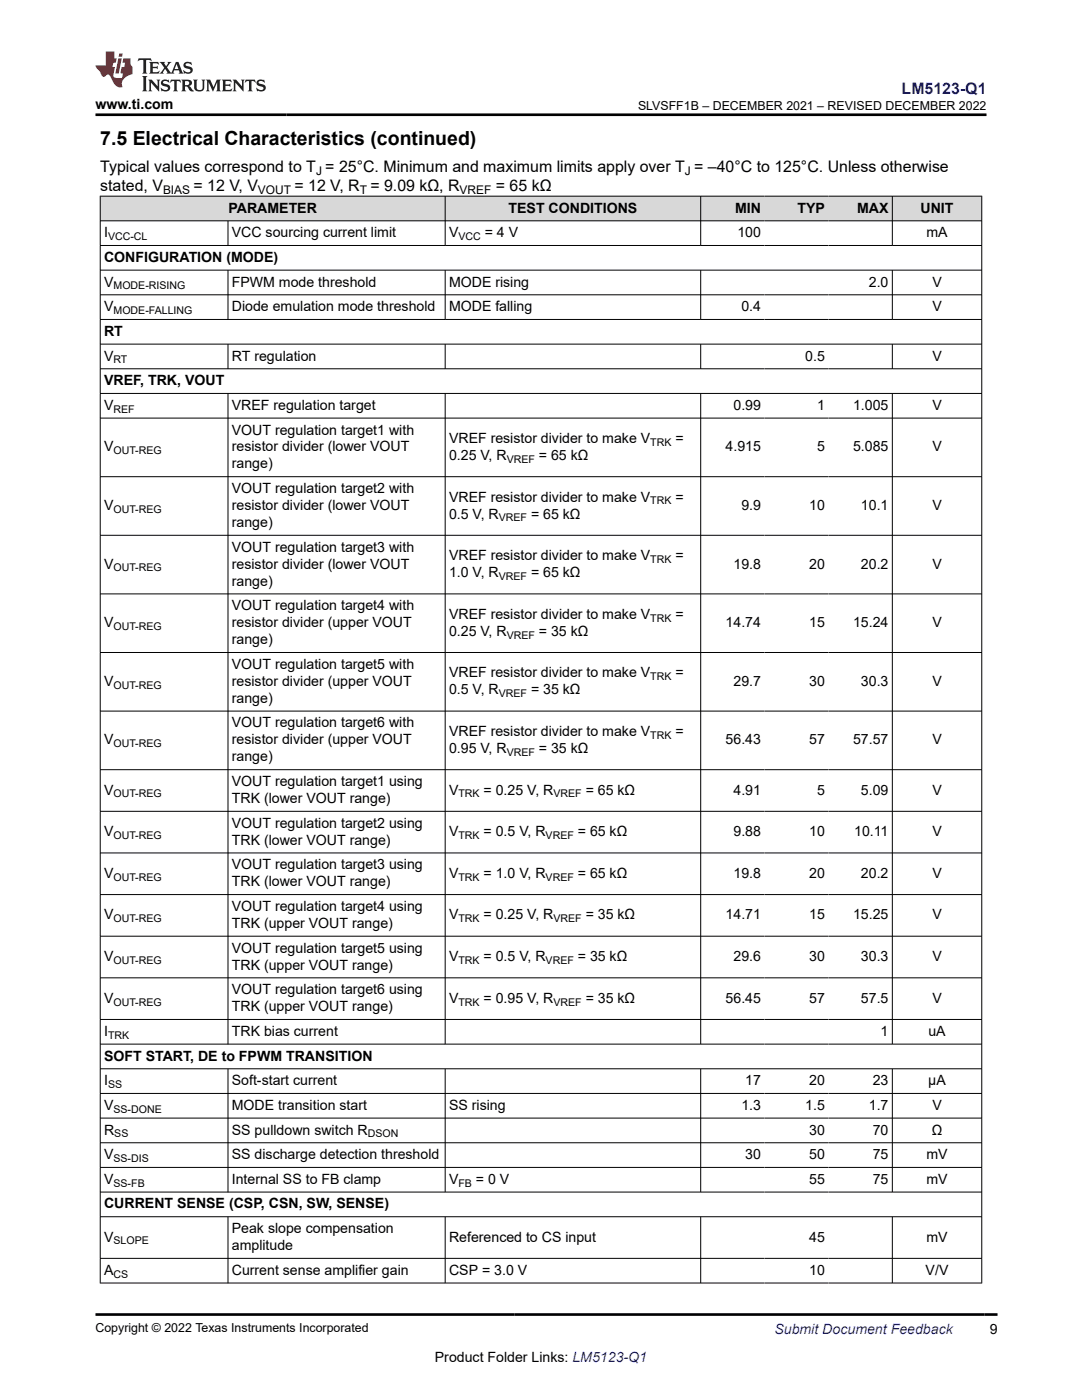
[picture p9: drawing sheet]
<svg xmlns="http://www.w3.org/2000/svg" width="216mm" height="279mm" viewBox="0 0 216 279" stroke-linecap="round" stroke-linejoin="round" font-family="sans-serif">
<defs><g id="words">
<text font-size="3.9" x="20" y="28.8">7.5 Electrical Characteristics (continued)</text>
<text font-size="3.2" fill="#00f" x="179.9" y="18.7">LM5123-Q1</text>
<g font-size="3.2">
<text x="20" y="34.3">Typical values correspond to T = 25°C. Minimum and maximum limits apply over T = –40°C to 125°C. Unless otherwise</text>
<text x="20" y="38.1">stated, V</text>
<text x="38.6" y="38.1">= 12 V, V</text>
<text x="58.8" y="38.1">= 12 V, R = 9.09 kΩ, R</text>
<text x="99" y="38.1">= 65 kΩ</text>
</g>
<g font-size="2.8">
<text x="19" y="21.8">www.ti.com</text>
<text x="20.8" y="47.3">I</text>
<text x="45.6" y="42.4">PARAMETER</text>
<text x="46.3" y="47.3">VCC sourcing current limit</text>
<text x="89.6" y="47.3">V</text>
<text x="96.7" y="47.3">= 4 V</text>
<text x="101.5" y="42.4">TEST CONDITIONS</text>
<text x="146.7" y="42.4">MIN</text>
<text x="147.1" y="47.3">100</text>
<text x="159.1" y="42.4">TYP</text>
<text x="171" y="42.4">MAX</text>
<text x="183.7" y="42.4">UNIT</text>
<text x="184.9" y="47.3">mA</text>
<text x="20.8" y="52.3">CONFIGURATION (MODE)</text>
<text x="20.8" y="57.2">V</text>
<text x="46.3" y="57.2">FPWM mode threshold</text>
<text x="89.6" y="57.2">MODE rising</text>
<text x="173.4" y="57.2">2.0</text>
<text x="186" y="57.2">V</text>
<text x="20.8" y="62.1">V</text>
<text x="46.3" y="62.1">Diode emulation mode threshold</text>
<text x="89.6" y="62.1">MODE falling</text>
<text x="147.9" y="62.1">0.4</text>
<text x="186" y="62.1">V</text>
<text x="20.8" y="67">RT</text>
<text x="20.8" y="72">V</text>
<text x="46.3" y="72">RT regulation</text>
<text x="160.7" y="72">0.5</text>
<text x="186" y="72">V</text>
<text x="20.8" y="76.9">VREF, TRK, VOUT</text>
<text x="20.8" y="81.8">V</text>
<text x="46.3" y="81.8">VREF regulation target</text>
<text x="146.4" y="81.8">0.99</text>
<text x="163" y="81.8">1</text>
<text x="170.2" y="81.8">1.005</text>
<text x="186" y="81.8">V</text>
<text x="46.3" y="86.7">VOUT regulation target1 with</text>
<text x="89.6" y="88.4">VREF resistor divider to make V</text>
<text x="134.8" y="88.4">=</text>
<text x="20.8" y="90.1">V</text>
<text x="46.3" y="90.1">resistor divider (lower VOUT</text>
<text x="46.3" y="93.5">range)</text>
<text x="89.6" y="91.8">0.25 V, R</text>
<text x="107.5" y="91.8">= 65 kΩ</text>
<text x="144.8" y="90.1">4.915</text>
<text x="163" y="90.1">5</text>
<text x="170.2" y="90.1">5.085</text>
<text x="186" y="90.1">V</text>
<text x="20.8" y="101.8">V</text>
<text x="46.3" y="98.4">VOUT regulation target2 with</text>
<text x="46.3" y="101.8">resistor divider (lower VOUT</text>
<text x="89.6" y="100.1">VREF resistor divider to make V</text>
<text x="134.8" y="100.1">=</text>
<text x="147.9" y="101.8">9.9</text>
<text x="161.5" y="101.8">10</text>
<text x="171.8" y="101.8">10.1</text>
<text x="186" y="101.8">V</text>
<text x="46.3" y="105.2">range)</text>
<text x="89.6" y="103.5">0.5 V, R</text>
<text x="106" y="103.5">= 65 kΩ</text>
<text x="20.8" y="113.5">V</text>
<text x="46.3" y="110.1">VOUT regulation target3 with</text>
<text x="46.3" y="113.5">resistor divider (lower VOUT</text>
<text x="89.6" y="111.8">VREF resistor divider to make V</text>
<text x="134.8" y="111.8">=</text>
<text x="146.4" y="113.5">19.8</text>
<text x="161.5" y="113.5">20</text>
<text x="171.8" y="113.5">20.2</text>
<text x="186" y="113.5">V</text>
<text x="46.3" y="116.9">range)</text>
<text x="89.6" y="115.2">1.0 V, R</text>
<text x="106" y="115.2">= 65 kΩ</text>
<text x="20.8" y="125.2">V</text>
<text x="46.3" y="121.8">VOUT regulation target4 with</text>
<text x="46.3" y="125.2">resistor divider (upper VOUT</text>
<text x="89.6" y="123.5">VREF resistor divider to make V</text>
<text x="134.8" y="123.5">=</text>
<text x="144.8" y="125.2">14.74</text>
<text x="161.5" y="125.2">15</text>
<text x="170.2" y="125.2">15.24</text>
<text x="186" y="125.2">V</text>
<text x="46.3" y="128.6">range)</text>
<text x="89.6" y="126.9">0.25 V, R</text>
<text x="107.5" y="126.9">= 35 kΩ</text>
<text x="20.8" y="136.9">V</text>
<text x="46.3" y="133.5">VOUT regulation target5 with</text>
<text x="46.3" y="136.9">resistor divider (upper VOUT</text>
<text x="89.6" y="135.2">VREF resistor divider to make V</text>
<text x="134.8" y="135.2">=</text>
<text x="146.4" y="136.9">29.7</text>
<text x="161.5" y="136.9">30</text>
<text x="171.8" y="136.9">30.3</text>
<text x="186" y="136.9">V</text>
<text x="46.3" y="140.3">range)</text>
<text x="89.6" y="138.6">0.5 V, R</text>
<text x="106" y="138.6">= 35 kΩ</text>
<text x="20.8" y="148.6">V</text>
<text x="46.3" y="145.2">VOUT regulation target6 with</text>
<text x="46.3" y="148.6">resistor divider (upper VOUT</text>
<text x="89.6" y="146.9">VREF resistor divider to make V</text>
<text x="134.8" y="146.9">=</text>
<text x="144.8" y="148.6">56.43</text>
<text x="161.5" y="148.6">57</text>
<text x="170.2" y="148.6">57.57</text>
<text x="186" y="148.6">V</text>
<text x="46.3" y="152">range)</text>
<text x="89.6" y="150.3">0.95 V, R</text>
<text x="107.5" y="150.3">= 35 kΩ</text>
<text x="20.8" y="158.6">V</text>
<text x="46.3" y="156.9">VOUT regulation target1 using</text>
<text x="46.3" y="160.3">TRK (lower VOUT range)</text>
<text x="89.6" y="158.6">V</text>
<text x="96.5" y="158.6">= 0.25 V, R</text>
<text x="116.9" y="158.6">= 65 kΩ</text>
<text x="146.4" y="158.6">4.91</text>
<text x="163" y="158.6">5</text>
<text x="171.8" y="158.6">5.09</text>
<text x="186" y="158.6">V</text>
<text x="20.8" y="166.9">V</text>
<text x="46.3" y="165.2">VOUT regulation target2 using</text>
<text x="89.6" y="166.9">V</text>
<text x="96.5" y="166.9">= 0.5 V, R</text>
<text x="115.3" y="166.9">= 65 kΩ</text>
<text x="146.4" y="166.9">9.88</text>
<text x="161.5" y="166.9">10</text>
<text x="170.4" y="166.9">10.11</text>
<text x="186" y="166.9">V</text>
<text x="46.3" y="168.6">TRK (lower VOUT range)</text>
<text x="46.3" y="173.5">VOUT regulation target3 using</text>
<text x="20.8" y="175.2">V</text>
<text x="46.3" y="176.9">TRK (lower VOUT range)</text>
<text x="89.6" y="175.2">V</text>
<text x="96.5" y="175.2">= 1.0 V, R</text>
<text x="115.3" y="175.2">= 65 kΩ</text>
<text x="146.4" y="175.2">19.8</text>
<text x="161.5" y="175.2">20</text>
<text x="171.8" y="175.2">20.2</text>
<text x="186" y="175.2">V</text>
<text x="20.8" y="183.5">V</text>
<text x="46.3" y="181.8">VOUT regulation target4 using</text>
<text x="46.3" y="185.2">TRK (upper VOUT range)</text>
<text x="89.6" y="183.5">V</text>
<text x="96.5" y="183.5">= 0.25 V, R</text>
<text x="116.9" y="183.5">= 35 kΩ</text>
<text x="144.8" y="183.5">14.71</text>
<text x="161.5" y="183.5">15</text>
<text x="170.2" y="183.5">15.25</text>
<text x="186" y="183.5">V</text>
<text x="20.8" y="191.8">V</text>
<text x="46.3" y="190.1">VOUT regulation target5 using</text>
<text x="89.6" y="191.8">V</text>
<text x="96.5" y="191.8">= 0.5 V, R</text>
<text x="115.3" y="191.8">= 35 kΩ</text>
<text x="146.4" y="191.8">29.6</text>
<text x="161.5" y="191.8">30</text>
<text x="171.8" y="191.8">30.3</text>
<text x="186" y="191.8">V</text>
<text x="46.3" y="193.5">TRK (upper VOUT range)</text>
<text x="20.8" y="200.1">V</text>
<text x="46.3" y="198.4">VOUT regulation target6 using</text>
<text x="46.3" y="201.8">TRK (upper VOUT range)</text>
<text x="89.6" y="200.1">V</text>
<text x="96.5" y="200.1">= 0.95 V, R</text>
<text x="116.9" y="200.1">= 35 kΩ</text>
<text x="144.8" y="200.1">56.45</text>
<text x="161.5" y="200.1">57</text>
<text x="171.8" y="200.1">57.5</text>
<text x="186" y="200.1">V</text>
<text x="20.8" y="206.7">I</text>
<text x="46.3" y="206.7">TRK bias current</text>
<text x="175.7" y="206.7">1</text>
<text x="185.3" y="206.7">uA</text>
<text x="20.8" y="211.7">SOFT START, DE to FPWM TRANSITION</text>
<text x="20.8" y="216.6">I</text>
<text x="20.8" y="221.5">V</text>
<text x="46.3" y="216.6">Soft-start current</text>
<text x="46.3" y="221.5">MODE transition start</text>
<text x="89.6" y="221.5">SS rising</text>
<text x="147.9" y="221.5">1.3</text>
<text x="148.7" y="216.6">17</text>
<text x="160.7" y="221.5">1.5</text>
<text x="161.5" y="216.6">20</text>
<text x="173.4" y="221.5">1.7</text>
<text x="174.1" y="216.6">23</text>
<text x="185.2" y="216.6">µA</text>
<text x="186" y="221.5">V</text>
<text x="20.8" y="226.4">R</text>
<text x="46.3" y="226.4">SS pulldown switch R</text>
<text x="161.5" y="226.4">30</text>
<text x="174.1" y="226.4">70</text>
<text x="185.9" y="226.4">Ω</text>
<text x="20.8" y="231.3">V</text>
<text x="46.3" y="231.3">SS discharge detection threshold</text>
<text x="148.7" y="231.3">30</text>
<text x="161.5" y="231.3">50</text>
<text x="174.1" y="231.3">75</text>
<text x="184.9" y="231.3">mV</text>
<text x="20.8" y="236.3">V</text>
<text x="46.3" y="236.3">Internal SS to FB clamp</text>
<text x="89.6" y="236.3">V</text>
<text x="95" y="236.3">= 0 V</text>
<text x="161.5" y="236.3">55</text>
<text x="174.1" y="236.3">75</text>
<text x="184.9" y="236.3">mV</text>
<text x="20.8" y="241.2">CURRENT SENSE (CSP, CSN, SW, SENSE)</text>
<text x="20.8" y="247.8">V</text>
<text x="46.3" y="246.1">Peak slope compensation</text>
<text x="46.3" y="249.5">amplitude</text>
<text x="89.6" y="247.8">Referenced to CS input</text>
<text x="161.5" y="247.8">45</text>
<text x="184.9" y="247.8">mV</text>
<text x="20.8" y="254.4">A</text>
<text x="46.3" y="254.4">Current sense amplifier gain</text>
<text x="89.6" y="254.4">CSP = 3.0 V</text>
<text x="161.5" y="254.4">10</text>
<text x="184.7" y="254.4">V/V</text>
<text x="197.5" y="266.1">9</text>
<text x="86.8" y="271.7">Product Folder Links: LM5123-Q1</text>
</g>
<text font-size="2.8" fill="#00f" x="154.5" y="266.2">Submit Document Feedback</text>
<g font-size="2.5">
<text x="127.3" y="21.9">SLVSFF1B – DECEMBER 2021 – REVISED DECEMBER 2022</text>
<text x="19" y="265.9">Copyright © 2022 Texas Instruments Incorporated</text>
</g>
<g font-size="2.4">
<text x="63.1" y="34.9">J</text>
<text x="136.7" y="34.9">J</text>
<text x="32.5" y="38.7">BIAS</text>
<text x="51.5" y="38.7">VOUT</text>
<text x="71.8" y="38.7">T</text>
<text x="91.7" y="38.7">VREF</text>
</g>
<g font-size="2.1">
<text x="21.6" y="47.9">VCC-CL</text>
<text x="91.5" y="47.9">VCC</text>
<text x="22.6" y="57.8">MODE-RISING</text>
<text x="22.6" y="62.7">MODE-FALLING</text>
<text x="22.6" y="72.5">RT</text>
<text x="22.6" y="82.4">REF</text>
<text x="129.7" y="89">TRK</text>
<text x="22.6" y="90.7">OUT-REG</text>
<text x="101.1" y="92.4">VREF</text>
<text x="129.7" y="100.7">TRK</text>
<text x="22.6" y="102.4">OUT-REG</text>
<text x="99.5" y="104.1">VREF</text>
<text x="129.7" y="112.4">TRK</text>
<text x="22.6" y="114.1">OUT-REG</text>
<text x="99.5" y="115.7">VREF</text>
<text x="22.6" y="125.7">OUT-REG</text>
<text x="129.7" y="124.1">TRK</text>
<text x="101.1" y="127.4">VREF</text>
<text x="22.6" y="137.4">OUT-REG</text>
<text x="129.7" y="135.8">TRK</text>
<text x="99.5" y="139.1">VREF</text>
<text x="22.6" y="149.1">OUT-REG</text>
<text x="129.7" y="147.4">TRK</text>
<text x="101.1" y="150.8">VREF</text>
<text x="22.6" y="159.1">OUT-REG</text>
<text x="91.5" y="159.1">TRK</text>
<text x="110.4" y="159.1">VREF</text>
<text x="22.6" y="167.4">OUT-REG</text>
<text x="91.5" y="167.4">TRK</text>
<text x="108.9" y="167.4">VREF</text>
<text x="22.6" y="175.8">OUT-REG</text>
<text x="91.5" y="175.8">TRK</text>
<text x="108.9" y="175.8">VREF</text>
<text x="22.6" y="184.1">OUT-REG</text>
<text x="91.5" y="184.1">TRK</text>
<text x="110.4" y="184.1">VREF</text>
<text x="22.6" y="192.4">OUT-REG</text>
<text x="91.5" y="192.4">TRK</text>
<text x="108.9" y="192.4">VREF</text>
<text x="22.6" y="200.7">OUT-REG</text>
<text x="91.5" y="200.7">TRK</text>
<text x="110.4" y="200.7">VREF</text>
<text x="21.6" y="207.3">TRK</text>
<text x="21.6" y="217.1">SS</text>
<text x="22.6" y="222.1">SS-DONE</text>
<text x="22.8" y="227">SS</text>
<text x="73.4" y="227">DSON</text>
<text x="22.6" y="231.9">SS-DIS</text>
<text x="22.6" y="236.8">SS-FB</text>
<text x="91.5" y="236.8">FB</text>
<text x="22.6" y="248.4">SLOPE</text>
<text x="22.6" y="255">CS</text>
</g>
</g></defs>
<g fill="#d8d8d8">
<path d="M20 39.1h175.9v5h-175.9z" fill-rule="evenodd"/>
<path d="M20.1 39.2h68.7v4.8h-68.7z" fill-rule="evenodd"/>
<path d="M88.9 39.2h50.9v4.8h-50.9z" fill-rule="evenodd"/>
<path d="M139.9 39.2h12.7v4.8h-12.7z" fill-rule="evenodd"/>
<path d="M152.6 39.2h12.7v4.8h-12.7z" fill-rule="evenodd"/>
<path d="M165.3 39.2h12.7v4.8h-12.7z" fill-rule="evenodd"/>
<path d="M178.1 39.2h17.7v4.8h-17.7z" fill-rule="evenodd"/>
</g>
<g fill="none" stroke="#000" stroke-width=".2">
<path d="M19.9 39.1h176.1M20 39.1v217M88.8 39.1v10M139.8 39.1v10M178.1 39.1v10M195.9 39.1v217M19.9 44.1h176.1M19.9 49h176.1M19.9 53.9h176.1M19.9 58.8h176.1M45.5 44.1v5M45.5 53.9v9.9"/>
<path d="M88.8 53.9v9.9M139.8 53.9v9.9M178.1 53.9v9.9M19.9 63.8h176.1M19.9 68.7h176.1M19.9 73.6h176.1M19.9 78.5h176.1M45.5 68.7v5M45.5 78.5v129.9M88.8 68.7v5M88.8 78.5v129.9M139.8 68.7v5"/>
<path d="M139.8 78.5v129.9M178.1 68.7v5M178.1 78.5v129.9M19.9 83.4h176.1M19.9 95.1h176.1M19.9 106.8h176.1M19.9 118.5h176.1M19.9 130.2h176.1M19.9 141.9h176.1M19.9 153.6h176.1M19.9 161.9h176.1M19.9 170.2h176.1"/>
<path d="M19.9 178.5h176.1M19.9 186.8h176.1M19.9 195.1h176.1M19.9 203.5h176.1M19.9 208.4h176.1M19.9 213.3h176.1M19.9 218.2h176.1M45.5 213.3v24.7M88.8 213.3v24.7M139.8 213.3v24.7M178.1 213.3v24.7M19.9 223.1h176.1"/>
<path d="M19.9 228.1h176.1M19.9 233h176.1M19.9 237.9h176.1M19.9 242.8h176.1M19.9 251.1h176.1M19.9 256.1h176.1M45.5 242.8v13.3M88.8 242.8v13.3M139.8 242.8v13.3M178.1 242.8v13.3"/>
</g>
<path d="M27.7 11.6l-.2 .6 .5-.2h.6v.1v2.2l-.2 .4h1l-.2-.4v-2.2v-.1h.5l.5 .2-.1-.6zM29.8 12.4l.2 .3v1.6l-.2 .4h1.9l.1-.6a1.08 1.08 0 0 1-1.3 .2v-.7h.6l.4 .2v-.7l-.4 .2h-.6v-.5l.2-.2a1 1 0 0 1 1 .3l-.1-.5zM31.8 12.4l1 1.1-1 1.2h.9l-.2-.2 .4-.8 .5 .8-.2 .2h1.6l-.2-.2 .1-.5h1l.1 .5-.1 .2h.9l-.2-.4-.8-1.9h-.5l-1 2.1-.8-1.1 .9-1h-.8l.2 .2-.5 .6-.3-.6 .1-.2zM35.2 12.8l.4 1h-.8zM36.8 12.5a.65 .65 0 0 0-.2 .7 .65 .65 0 0 0 .6 .5l.7 .1 .1 .3a.79 .79 0 0 1-.7 .4 .79 .79 0 0 1-.7-.5l.1 .7 .2-.1a.93 .93 0 0 0 1.1 0 .93 .93 0 0 0 .4-.9 1.46 1.46 0 0 0-1.2-.6l-.1-.3a1.09 1.09 0 0 1 1.2 .2l-.2-.6-.1 .1-.6-.2zM28.4 15.2l.2 .4v2.2l-.2 .4h1l-.2-.4v-2.2l.2-.4zM29.6 15.9l.2 .4v1.5l-.2 .4h.8l-.3-.4v-1.3l1.7 1.8v-2l.2-.4h-.8l.2 .2 .1 1.1-1.2-1.3zM32.3 16a.65 .65 0 0 0-.2 .8 .65 .65 0 0 0 .7 .4l.6 .2 .1 .2a.79 .79 0 0 1-.7 .4 .79 .79 0 0 1-.7-.5l.1 .7 .2-.1a.93 .93 0 0 0 1.1 .1 .93 .93 0 0 0 .4-1 1.46 1.46 0 0 0-1.2-.5l-.1-.4a1.09 1.09 0 0 1 1.2 .2l-.2-.6-.1 .1-.6-.1zM34.1 15.9l-.1 .6a.63 .63 0 0 1 .7-.3l.1 1.6-.3 .4h1l-.2-.4v-1.6a.66 .66 0 0 1 .8 .3l-.1-.6zM36.2 15.9l.2 .4v1.5l-.2 .4h.9l-.2-.2v-.7h.5l.1 .2a.79 .79 0 0 0 1.2 .6l-1-.9a.61 .61 0 0 0 .6-.6 .61 .61 0 0 0-.5-.7zM36.9 16.2h.2a.47 .47 0 0 1 .5 .1 .47 .47 0 0 1 .1 .5l-.2 .1-.6 .1zM38.5 15.9l.2 .2a2.27 2.27 0 0 0 .4 2 1.04 1.04 0 0 0 1.7-.7v-1.3l.2-.2h-.8l.2 .4v1.1a.6 .6 0 0 1-.6 .6 .6 .6 0 0 1-.6-.6v-1.1l.3-.4zM41.1 15.9l.2 .4v1.5l-.2 .4h.7l-.2-.4v-1.4l.9 1.9 .8-1.9v1.4l-.2 .4h1l-.3-.4v-1.5l.3-.4h-.8l-.7 1.5-.7-1.5zM44.3 15.9l.2 .4v1.5l-.2 .4h1.9l.1-.6a1.09 1.09 0 0 1-1.3 .2v-.7h.6l.4 .2v-.6l-.4 .2h-.6v-.6l.2-.1a1.01 1.01 0 0 1 1 .3l-.1-.6zM46.4 15.9l.3 .4v1.5l-.3 .4h.8l-.2-.4v-1.3l1.6 1.8v-2l.2-.4h-.7l.2 .2v1.1l-1.2-1.3zM49 15.9l-.1 .6a.63 .63 0 0 1 .8-.3v1.6l-.3 .4h1l-.2-.4v-1.6a.66 .66 0 0 1 .8 .3l-.1-.6zM51.4 16a.65 .65 0 0 0-.2 .8 .65 .65 0 0 0 .6 .4l.6 .2 .2 .2a.79 .79 0 0 1-.8 .4 .79 .79 0 0 1-.6-.5l.1 .7 .2-.1a.93 .93 0 0 0 1 .1 .93 .93 0 0 0 .5-1 1.46 1.46 0 0 0-1.3-.5l-.1-.4a1.09 1.09 0 0 1 1.3 .2l-.2-.6-.2 .1-.5-.1z" fill="#231f20"/>
<path d="M21.1 10.3v2.7h-2.1l.1 .4 .9 1a.95 .95 0 0 0 .9 .9 .59 .59 0 0 1 .6-.4 .59 .59 0 0 1 .5 .3l.4 .8a1.59 1.59 0 0 0 2.1 1.4 1.61 1.61 0 0 1 1-2.3l1-.3-.1-1.5a1.59 1.59 0 0 1-.4-1.7h-1.4l-.2 .9h.5l-.1 .9h-.5l-.2 .9v.3l.4 .1-.2 .9h-.6a.73 .73 0 0 1-1.1-.7l.3-1.5h-.5l.2-.9h.5l.2-.9h-.5v-1.3zM23.6 11.6l-.6 3.1h.7l.6-3.1zM23.8 10.7l-.1 .6h.7l.1-.6z" fill="#ed1c24"/>
<path d="M19 22.9h177.8M19.1 262.3h179.9" fill="none" stroke="#000" stroke-width=".53"/>
<use href="#words"/>
</svg>
